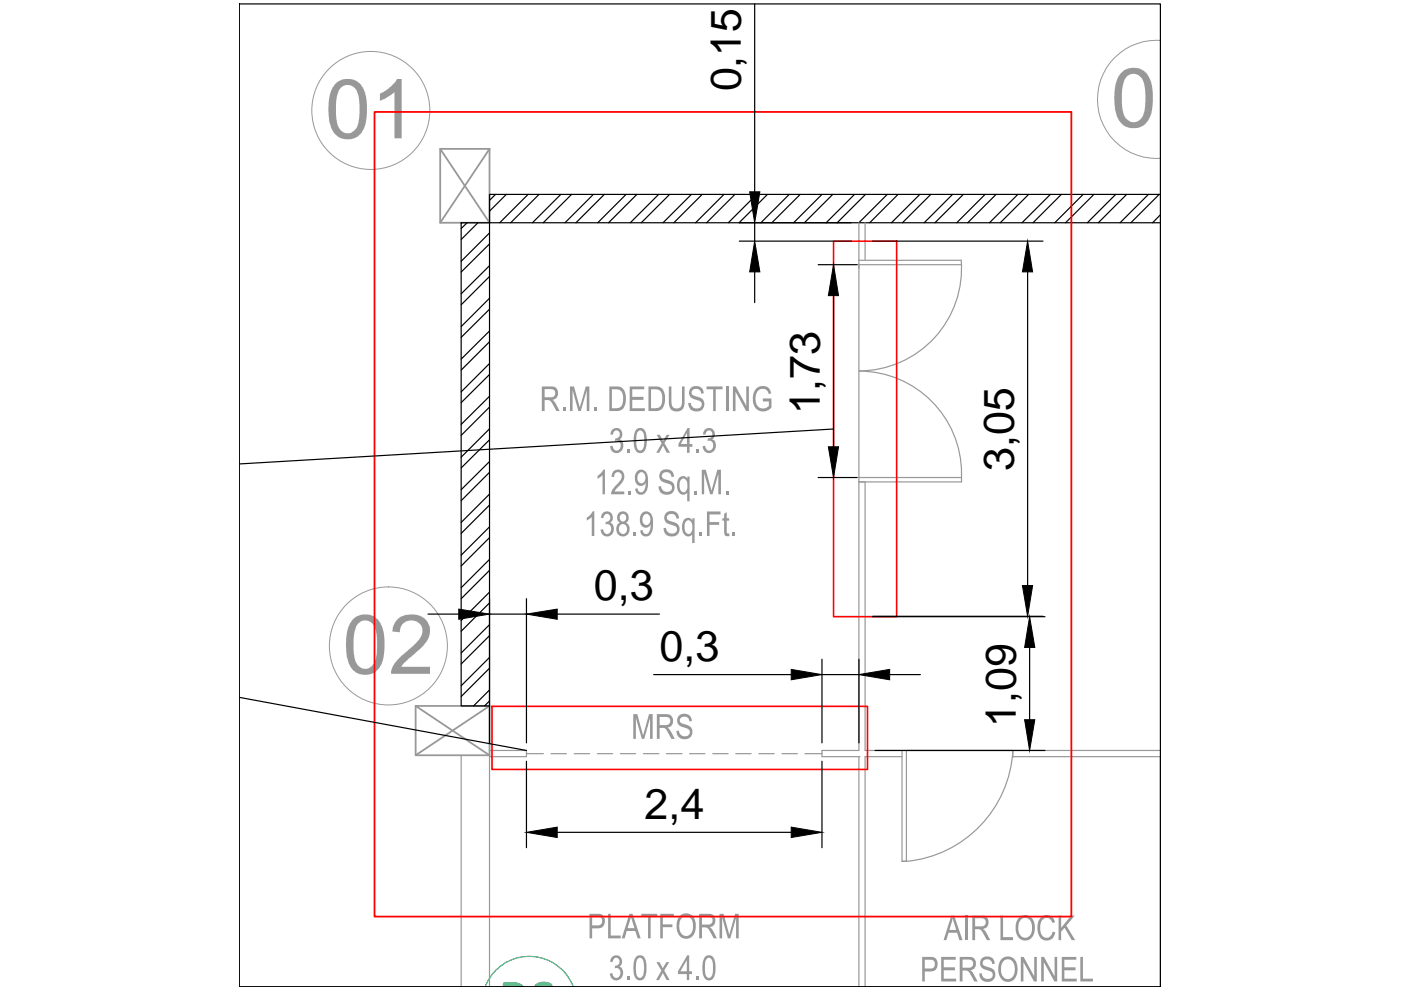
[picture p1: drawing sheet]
<svg xmlns="http://www.w3.org/2000/svg" width="297mm" height="210mm" viewBox="0 0 297 210" stroke-linecap="round" stroke-linejoin="round" font-family="sans-serif">
<defs><g id="words">
<g font-size="9.1">
<text x="157.1" y="19.4" transform="rotate(-90 157.1 19.4)">0,15</text>
<text x="173.8" y="87.9" transform="rotate(-90 173.8 87.9)">1,73</text>
<text x="215" y="99.8" transform="rotate(-90 215 99.8)">3,05</text>
<text x="125.9" y="127.3">0,3</text>
<text x="139.9" y="140.1">0,3</text>
<text x="215.4" y="154.1" transform="rotate(-90 215.4 154.1)">1,09</text>
<text x="136.7" y="173.6">2,4</text>
</g>
</g></defs>
<!-- layer: NF COL -->
<path d="M93.3 31.6h10.5v15.6h-10.5zM93.3 31.6l10.5 15.6M103.8 31.6l-10.5 15.6M88.1 149.7h15.7v10.4h-15.7zM88.1 149.7l15.7 10.4M103.8 149.7l-15.7 10.4" fill="none" stroke="#989898" stroke-width=".38"/>
<!-- layer: AR-DOOR -->
<path d="M97.8 160.1v49.1M103.8 160.1v49.1" fill="none" stroke="#989898" stroke-width=".25"/>
<!-- layer: column no. -->
<g fill="#989898">
<path d="M80.5 19.9l2-1.2 1.1-1.1 .6-.9h1v12.6h-1.6v-9.8l-1.6 1.2-1.5 .7z"/>
<path d="M71.2 17.7a3.7 3.7 0 0 1 6.3 2.3l.3 2v2.7l-.3 1.7a3.8 3.8 0 0 1-4.1 3.1 3.8 3.8 0 0 1-3.5-3.6l-.3-3.2 .4-2.8a4.3 4.3 0 0 1 1.2-2.2zM72.4 18.5a6.7 6.7 0 0 0-1.2 4.9l.2 2.2a2.4 2.4 0 0 0 3.2 2.5 3.9 3.9 0 0 0 1.6-3.8v-2.1l-.1-1.5a2.49 2.49 0 0 0-3-2.6z"/>
</g>
<circle cx="78.6" cy="23.4" r="12.5" fill="none" stroke="#989898" stroke-width=".21"/>
<g fill="#989898">
<path d="M84.1 131.6a4.5 4.5 0 0 1 6.4 0 4 4 0 0 1-1 5.5l-3.8 3.4-.7 .9h6.2v1.5h-8.3a6.2 6.2 0 0 1 2.9-4.4l2.4-2.2a2.96 2.96 0 0 0 .9-3.9 2.46 2.46 0 0 0-2.8-.7 2.46 2.46 0 0 0-1.5 2.4l-1.6-.2 .2-1.2z"/>
<path d="M74.7 131.5a3.8 3.8 0 0 1 3.9-1.1 3.8 3.8 0 0 1 2.6 3.1l.3 2.1v2.6l-.3 1.7a3.8 3.8 0 0 1-4.1 3.2 3.8 3.8 0 0 1-3.5-3.7l-.3-2.3 .2-2.8 .4-1.6zM76 132.2l-.5 .6-.5 1.8v3.2l.1 1.3a2.4 2.4 0 0 0 3.2 2.5 3.9 3.9 0 0 0 1.6-3.7l.1-2.2-.2-1.5a2.49 2.49 0 0 0-3-2.6z"/>
</g>
<circle cx="82.3" cy="137" r="12.5" fill="none" stroke="#989898" stroke-width=".21"/>
<g fill="#989898">
<path d="M237.7 15.4a3.7 3.7 0 0 1 3.9-.8 3.7 3.7 0 0 1 2.5 3l.3 2.1v2.1l-.2 1.8a3.8 3.8 0 0 1-3.9 3.6 3.8 3.8 0 0 1-3.8-3.7l-.3-2.3 .2-2.8 .7-2zM238.9 16.2l-.5 .8-.5 2v2.9l.1 1.4a2.36 2.36 0 0 0 3.5 2.3 4.8 4.8 0 0 0 1.4-4.1l-.3-3.4a2.32 2.32 0 0 0-1.2-2.1 2.32 2.32 0 0 0-2.5 .2z"/>
<path d="M246.1 14.4v12.8v-7.3l-.1-1zM246.1 15.6v5.8z"/>
</g>
<path d="M246 8.6a12.5 12.5 0 0 0-13.3 12.5 12.5 12.5 0 0 0 13.3 12.5" fill="none" stroke="#989898" stroke-width=".21"/>
<!-- layer: AR-ROOM-NAME -->
<path d="M102.9 209.2a10 10 0 0 1 9.3-6.4 10 10 0 0 1 9.3 6.4" fill="none" stroke="#00dd6e" stroke-width=".25"/>
<!-- layer: BRICK WALL -->
<g fill="none" stroke="#000" stroke-width=".25">
<path d="M97.8 47.2h6v102.5h-6zM99 47.2l-1.2 1.3M101.3 47.2l-3.5 3.6M103.8 49.4l-6 6M103.8 56.3l-6 6M103.8 51.7l-6 6M103.8 58.6l-6 6M105.1 41.2l-1.3 1.3M107.3 41.2l-3.5 3.6M112 41.2l-6.1 6M114.3 41.2l-6 6M118.9 41.2l-6 6"/>
<path d="M121.2 41.2l-6 6M125.8 41.2l-6 6M128.1 41.2l-6 6M132.7 41.2l-6 6M135 41.2l-6 6M139.6 41.2l-6 6M142 41.2l-6 6M146.6 41.2l-6 6M148.9 41.2l-6 6M153.5 41.2l-6 6M155.8 41.2l-6 6M160.4 41.2l-6 6"/>
<path d="M162.7 41.2l-6 6M167.3 41.2l-6 6M169.7 41.2l-6.1 6M174.3 41.2l-6 6M176.6 41.2l-6.1 6M181.2 41.2l-6 6M183.5 41.2l-6 6M188.1 41.2l-6 6M190.4 41.2l-6 6M195 41.2l-6 6M197.3 41.2l-6 6M202 41.2l-6.1 6"/>
<path d="M204.2 41.2l-6 6M208.9 41.2l-6.1 6M211.2 41.2l-6 6M215.8 41.2l-6 6M218.1 41.2l-6 6M222.7 41.2l-6 6M225 41.2l-6 6M229.6 41.2l-6 6M231.9 41.2l-6 6M236.5 41.2l-6 6M238.9 41.2l-6 6M243.5 41.2l-6 6"/>
<path d="M245.8 41.2l-6 6M246 41.2h-142.2v6h142.2M246 45.5l-1.6 1.7M103.8 63.2l-6 6M103.8 70.2l-6 5.9M103.8 77.1l-6 6M103.8 65.6l-6 5.9M103.8 72.5l-6 6M103.8 79.4l-6 6M103.8 84l-6 6M103.8 90.9l-6 6M103.8 97.9l-6 5.9"/>
<path d="M103.8 86.3l-6 6M103.8 93.2l-6 6M103.8 104.8l-6 6M103.8 111.7l-6 6M103.8 118.6l-6 6M103.8 100.1l-6 6.1M103.8 107.1l-6 6M103.8 114l-6 6M103.8 125.5l-6 6.1M103.8 132.4l-6 6.1M103.8 139.4l-6 6M103.8 120.9l-6 6"/>
<path d="M103.8 127.8l-6 6M103.8 134.8l-6 6M103.8 146.3l-3.4 3.4M103.8 141.7l-6 6M103.8 148.6l-1.1 1.1"/>
</g>
<!-- layer: Clean room partition -->
<path d="M182.1 47.2v8M183.4 47.2v7.9M103.8 159.1h7.8v1.3h-7.8v-.3M191.2 159.1h-7.8v-56.9h-1.3v56.9h-7.8v1.3h7.8M214.7 159.1h31.3M182.1 160.4h.1M182.1 160.4v48.8M191.2 160.4h-7.8v48.8M214.7 160.4h31.3v48.8" fill="none" stroke="#989898" stroke-width=".25"/>
<!-- layer: Dimesion -->
<g fill="none" stroke="#989898" stroke-width=".25">
<path d="M111.6 159.8h3.6M116.8 159.8h3.3M121.7 159.8h3.3M126.6 159.8h3.3M131.5 159.8h3.3M136.4 159.8h3.3M141.3 159.8h3.3M146.2 159.8h3.3M151.1 159.8h3.3M156 159.8h3.2M160.9 159.8h3.3M165.8 159.8h3.3"/>
<path d="M170.7 159.8h3.6"/>
</g>
<!-- layer: BRICK WALL -->
<g fill="#989898">
<path d="M134.3 151.4h.8l1.2 4.5 1.3-4.5h.8v5.3h-.6v-4.4l-1.2 4.4h-.5l-1.3-4.5v4.5h-.5z"/>
<path d="M143.9 151.8l.4-.3 .6-.2 1 .2 .5 .4 .3 .7v.3h-.6a1 1 0 0 0-1-1 1 1 0 0 0-1 1l.4 .5 1.8 .6 .5 .8v.7l-.3 .7-.6 .4-.5 .1h-.8l-.7-.4-.4-.7-.1-.6 .6-.1 .2 .7 .4 .4 .5 .1a.91 .91 0 0 0 1.1-.8 .91 .91 0 0 0-.9-1l-1-.3-.6-.6-.1-.9z"/>
<path d="M139.3 151.4l2.5 .1 .4 .1 .3 .4 .2 .5-.1 1.1-.5 .5-.6 .1 .5 .5 1.1 2h-.7l-1-1.8a.9 .9 0 0 0-.9-.6h-.6v2.4h-.6zM139.9 152v1.7h1.4a.85 .85 0 0 0 .8-.9 .85 .85 0 0 0-.9-.8z"/>
</g>
<!-- layer: AR-DOOR -->
<path d="M182.1 55.2h21.7a21.7 21.7 0 0 1-21.7 23.4 21.9 21.9 0 0 1 21.8 23.6h-21.8zM182.1 56.1h21.7M182.1 101.2h21.8" fill="none" stroke="#989898" stroke-width=".25"/>
<!-- layer: BRICK WALL -->
<g fill="#989898">
<path d="M204.6 194.1h.6v5.2h-.6z"/>
<path d="M212.1 194.1h.6v4.6h2.1v.6h-2.7z"/>
<path d="M220.7 194.5l.9-.5 .9 .1 .8 .6 .4 .8-.6 .2-.3-.7-.3-.3-.5-.1-.6 .1-.5 .4-.4 1.1 .1 1.3 .3 .8a1.23 1.23 0 0 0 1.4 .4 1.23 1.23 0 0 0 .9-1.2l.5 .2v.2l-.3 .8-.7 .5-.5 .2h-.8l-.9-.6-.5-1.2-.1-1.3 .3-1z"/>
<path d="M224.4 194.1h.6v2.6l2.1-2.6h.8l-1.8 2.1 1.9 3.1h-.8l-1.5-2.6-.7 .8v1.8h-.6z"/>
<path d="M199.5 202.9h3.1v.6h-2.5v1.6h2.4v.6h-2.4v1.8h2.6v.6h-3.2z"/>
<path d="M208.2 203.2l.7-.4 1.2 .1 .5 .5 .3 .6v.3h-.6a1.01 1.01 0 0 0-.9-.9 1.01 1.01 0 0 0-1 .8 1.22 1.22 0 0 0 1.2 .9l1.1 .5 .3 .7-.1 .9-.4 .7-.8 .3h-.6l-.7-.3-.6-.6-.2-.9h.6l.3 .8 .9 .3a.9 .9 0 0 0 1.1-.8 .9 .9 0 0 0-1-.9l-.9-.3-.6-.5-.2-1.1z"/>
<path d="M216.4 202.9h.6l2.3 4.1v-4.1h.5v5.2h-.6l-2.2-4.1v4.1h-.6z"/>
<path d="M220.8 202.9h.5l2.3 4.1v-4.1h.5v5.2h-.6l-2.2-4.1v4.1h-.5z"/>
<path d="M225.1 202.9h3.1v.6h-2.5v1.6h2.3v.6h-2.3v1.8h2.6v.6h-3.2z"/>
<path d="M229.1 202.9h.5v4.6h2.1v.6h-2.6z"/>
<path d="M201.7 194.1h.6l1.8 5.2h-.7l-.5-1.5h-1.8l-.5 1.5h-.5zM202 194.7l-.7 2.5h1.4z"/>
<path d="M206.1 194.1h2.5l.6 .4 .4 .7-.1 .8-.4 .7-.7 .3 .5 .5 1.1 1.8h-.8l-1-1.8-.6-.5h-.9v2.3h-.6zM206.7 194.7v1.7h1.4a.87 .87 0 0 0 .9-.8 .87 .87 0 0 0-.9-.9z"/>
<path d="M215.9 194.7l.6-.5 1-.2 1 .4 .6 .7 .3 1.1v1.3l-.5 1.1-.6 .6-.7 .2h-.7l-.6-.3-.6-.7-.4-1.1v-1.2zM216.5 194.9l-.6 1.2 .1 1.5 .2 .6 .5 .5 .4 .1h.6l.6-.4 .4-.7 .1-1.5-.1-.5-.4-.6-.6-.5h-.7z"/>
<path d="M195.5 202.9h2.4l.5 .4 .4 .8-.1 1.1-.6 .6-.6 .2h-1.4v2.1h-.6zM196.1 203.5v1.8h1.1a.93 .93 0 0 0 1-.9 .93 .93 0 0 0-1-.9z"/>
<path d="M203.5 202.9h2.3l.8 .4 .3 .6v.9l-.5 .6-.7 .3 .6 .5 1 1.9h-.7l-1-1.9-.4-.3-.4-.1h-.7v2.3h-.6zM204.1 203.4v1.8h1.3a.87 .87 0 0 0 .9-.9 .87 .87 0 0 0-.9-.9z"/>
<path d="M212.2 203.6l.9-.8h1l.6 .3 .7 .7 .3 1.1v1.2l-.3 1.1-.8 .8-.6 .2-.8-.1-.7-.3-.4-.6-.4-1.2v-1zM212.7 203.9l-.5 1.1v1.1l.3 .7 .8 .7h.9l.5-.4 .3-.6 .2-1.3-.2-.9-.6-.7-.4-.2-.8 .1z"/>
</g>
<!-- layer: AR-DOOR -->
<path d="M191.2 159.1h1v23.5h-1zM214.7 159.1h-22.5h22.5v1.5M214.7 159.1a24.8 24.8 0 0 1-23.5 23.5" fill="none" stroke="#989898" stroke-width=".25"/>
<!-- layer: BRICK WALL -->
<g fill="#989898">
<path d="M128.9 193.7h.6v4.7h2.1v.6h-2.7z"/>
<path d="M136 193.7h3.3v.6h-1.3v4.7h-.6v-4.7h-1.4z"/>
<path d="M140 193.7h2.9v.6h-2.4v1.7h2.1v.6h-2.1v2.4h-.5z"/>
<path d="M152.6 193.7h.8l1.2 4.5 1.3-4.5h.7v5.3h-.5v-4.4l-1.3 4.4h-.5l-1.2-4.5v4.5h-.5z"/>
<path d="M129.8 202.9l.7-.3a1.32 1.32 0 0 1 1.3 .8 1.32 1.32 0 0 1-.5 1.6l.5 .2 .3 .6v.6l-.2 .8-.7 .6h-.9l-.8-.6-.2-.8 .5-.1 .2 .6a.87 .87 0 0 0 1.2 .3 .87 .87 0 0 0 .3-1.2 .85 .85 0 0 0-1.2-.7l.1-.5a.82 .82 0 0 0 .9-.9 .82 .82 0 0 0-1-.8l-.3 .4-.1 .5-.5-.1z"/>
<path d="M133 207h.5v.8h-.5z"/>
<path d="M139.2 204h.6l.7 1.3 .8-1.3h.6l-1.1 1.8 1.2 2h-.7l-.8-1.5-.8 1.5h-.6l1.1-2z"/>
<path d="M147.6 207h.6v.8h-.6z"/>
<path d="M119.3 86.4h.6v.8h-.6z"/>
<path d="M120.8 81.9h.9l1.2 4.5 1.3-4.5h.8v5.3h-.6v-4.4l-1.3 4.4h-.5l-1.2-4.5v4.5h-.6z"/>
<path d="M125.9 86.4h.7v.8h-.7z"/>
<path d="M133.5 81.9h3.1v.6h-2.5v1.6h2.3v.7h-2.3v1.8h2.6v.6h-3.2z"/>
<path d="M141.8 81.9h.6v3.9a1.12 1.12 0 0 0 1.4 .8 1.12 1.12 0 0 0 .8-1.4v-3.3h.5v3.7l-.2 1-.4 .4-.7 .2h-.9l-.6-.4-.3-.4-.2-.9z"/>
<path d="M146.4 82.4l.8-.5 1.2 .1 .6 .6 .2 .8-.5 .1-.1-.2a.98 .98 0 0 0-1.1-.9 .98 .98 0 0 0-.8 1.1l.4 .4 1.5 .5 .6 .6 .1 .9-.1 .5-.5 .6-.7 .2h-.8l-.6-.3-.6-.8-.1-.6 .6-.1 .1 .6 .3 .4 .9 .2a.89 .89 0 0 0 1-.9 .89 .89 0 0 0-1-.9l-1.1-.4-.4-.4-.2-.9z"/>
<path d="M149.8 81.9h3.4v.6h-1.4v4.7h-.6v-4.7h-1.4z"/>
<path d="M153.9 81.9h.5v5.3h-.5z"/>
<path d="M155.4 81.9h.6l2.2 4.1v-4.1h.6v5.3h-.6l-2.3-4.2v4.2h-.5z"/>
<path d="M160.2 82.5l.8-.6h1.1l.6 .2 .4 .4 .4 .9-.5 .2-.3-.7a1.45 1.45 0 0 0-1.7-.3 1.45 1.45 0 0 0-.8 1.5v1l.2 .7 .6 .6 .4 .2h.7l.9-.5v-1h-1.3v-.6h1.9v1.9l-.7 .5-.8 .3h-1l-.8-.6-.4-.6-.3-.9 .1-1.4z"/>
<path d="M129.7 91.3l.5-.5h.9l.7 .5 .1 .9a1 1 0 0 1-.6 1l.5 .2 .4 .7v.6l-.3 .7-.6 .6h-.9l-.7-.5-.3-.9 .5-.1 .1 .6a.87 .87 0 0 0 1.2 .3 .87 .87 0 0 0 .4-1.1 .87 .87 0 0 0-1.2-.8l.1-.6a.83 .83 0 0 0 .9-.8 .83 .83 0 0 0-1-.8l-.3 .3-.2 .6-.5-.1z"/>
<path d="M133 95.2h.6v.8h-.6z"/>
<path d="M139.2 92.2h.7l.7 1.3 .7-1.3h.7l-1.1 1.8 1.2 2h-.7l-.8-1.5-.8 1.5h-.7l1.2-2z"/>
<path d="M147.6 95.2h.6v.8h-.6z"/>
<path d="M149.4 91.1a1.29 1.29 0 0 1 1.9 .2 1.29 1.29 0 0 1-.3 1.9l.3 .1 .3 .4 .2 1.2-.4 .7-.8 .4a1.45 1.45 0 0 1-1.6-1.4l.5-.1 .2 .6a.87 .87 0 0 0 1.1 .3 .87 .87 0 0 0 .4-1.2 .82 .82 0 0 0-1.2-.7l.1-.6a.84 .84 0 0 0 .9-.8 .84 .84 0 0 0-.9-.8l-.4 .4-.2 .5-.5-.1z"/>
<path d="M127.9 99.6h.4v5.2h-.6v-4.1l-1 .8v-.6l.9-.8z"/>
<path d="M130.1 99.9l.6-.3h.5a1.61 1.61 0 0 1 .6 2.8l-1.5 1.8h2.1v.6h-2.8l.2-.9 1.7-1.9 .3-.8a.85 .85 0 0 0-.7-1.1 .85 .85 0 0 0-.9 1.1l-.5-.1 .1-.7z"/>
<path d="M133.3 104.1h.5v.7h-.5z"/>
<path d="M140.1 100l.9-.5 1.1 .1 .6 .7 .2 .8h-.5l-.1-.2a1.01 1.01 0 0 0-1.1-.8 1.01 1.01 0 0 0-.9 .9l.4 .5 1.6 .6 .6 .6 .1 .8-.2 .7-.5 .5-.6 .2-.9-.1-.5-.2-.4-.5-.3-.9 .6-.1 .1 .6 .3 .3 .4 .3h.6a.87 .87 0 0 0 .9-.9 .87 .87 0 0 0-1-.9l-1.1-.4-.5-.5-.1-.8z"/>
<path d="M147.2 104.1h.6v.7h-.6z"/>
<path d="M148.8 99.6h.8l1.3 4.5 1.2-4.5h.8v5.2h-.6v-4.4l-1.2 4.4h-.5l-1.3-4.4v4.4h-.5z"/>
<path d="M153.9 104.1h.6v.7h-.6z"/>
<path d="M125.7 108.4h.3v5.3h-.5v-4.1l-1.1 .7v-.6l.9-.6z"/>
<path d="M127.8 108.8l.5-.3 .5-.1 .4 .1 .5 .5 .2 .4v.7l-.5 .7 .5 .4 .3 .8-.2 .8-.7 .9h-.9l-.3-.1-.6-.6-.2-.7 .6-.1 .2 .7a.92 .92 0 0 0 1.2 .1 .92 .92 0 0 0 .3-1.2 .81 .81 0 0 0-1.2-.6v-.6a.84 .84 0 0 0 1-.8 .84 .84 0 0 0-1-.8l-.3 .2-.2 .7-.5-.1z"/>
<path d="M134.3 112.9h.6v.8h-.6z"/>
<path d="M141.3 108.7l.8-.3 1 .1 .7 .6 .2 .8-.6 .1v-.3a1.01 1.01 0 0 0-1.1-.7 1.01 1.01 0 0 0-.9 .9l.3 .4 1.7 .6 .6 .6 .1 .9-.2 .6-.6 .6-.5 .1h-1l-.5-.3-.4-.4-.2-1 .5-.1 .1 .6 .4 .4 .4 .2h.6a.87 .87 0 0 0 .8-.9 .87 .87 0 0 0-.9-.8l-1.1-.4-.6-.7v-.9z"/>
<path d="M148.3 112.9h.6v.8h-.6z"/>
<path d="M149.9 108.4h2.9v.7h-2.4v1.6h2.1v.6h-2.1v2.4h-.5z"/>
<path d="M153.5 109l.6-.4v1.3h.5v.5h-.5v2.5l.1 .2h.4l.1 .6a.83 .83 0 0 1-1-.2 .83 .83 0 0 1-.2-.9v-2.2h-.4v-.5h.4z"/>
<path d="M155.3 112.9h.6v.8h-.6z"/>
<path d="M125 193.7l2.6 .2 .4 .4 .3 .8-.2 1-.5 .6-.7 .1h-1.4v2.2h-.5zM125.5 194.3v1.9h1.1a.93 .93 0 0 0 1.1-.9 .93 .93 0 0 0-1.1-1z"/>
<path d="M133.5 193.7h.6l1.7 5.3h-.6l-.5-1.6h-1.8l-.5 1.6h-.6zM133.8 194.3l-.8 2.5h1.5z"/>
<path d="M144 194.3l.9-.6h.9l.8 .3 .6 .7 .3 1.1-.1 1.5-.3 .8-.8 .8-.5 .1h-.8l-.6-.3-.6-.6-.3-1.2v-1.1zM144.8 194.4l-.4 .4-.3 .7v1.7l.3 .7 .4 .4 .9 .1 .7-.3 .4-.5 .1-.7-.1-1.5-.1-.4-.6-.6-.9-.1z"/>
<path d="M148.2 193.7h2.4l.7 .4 .4 .8-.2 1-.4 .5-.6 .2 .8 .9 .7 1.5h-.7l-1-1.9a.75 .75 0 0 0-.8-.5h-.7v2.4h-.6zM148.8 194.3v1.7h1.2a.88 .88 0 0 0 1.1-.7 .88 .88 0 0 0-.9-1z"/>
<path d="M134.9 202.9l.4-.3h.4a1.85 1.85 0 0 1 1.4 2.1v1.3l-.4 1.2-.5 .6-.5 .1-.5-.1-.7-.8-.2-1.6 .1-1.5zM135.2 203.3l-.3 .5-.1 .9 .2 2a.73 .73 0 0 0 .8 .6 .73 .73 0 0 0 .6-.9l.2-1.6-.3-1.2a.68 .68 0 0 0-1.1-.3z"/>
<path d="M145.7 202.6h.4v3.3h.6v.6h-.6v1.3h-.5v-1.3h-1.9v-.6zM145.6 203.6l-1.3 2.3h1.3z"/>
<path d="M149.5 202.9l.7-.3a1.62 1.62 0 0 1 1.5 1.9v1.3l-.3 1.4-.5 .6-.5 .1-.6-.1-.6-.8-.3-1.3 .1-1.7zM149.9 203.2l-.3 .4-.1 .9v1.4l.2 .9a.73 .73 0 0 0 .9 .5 .73 .73 0 0 0 .5-.9l.1-2-.2-.8a.73 .73 0 0 0-1.1-.4z"/>
<path d="M114.9 81.9h2.3l.8 .4 .3 .8-.1 1-.5 .5-.6 .2 .8 .9 .7 1.5h-.6l-1-1.8-.4-.5-.4-.1h-.7v2.4h-.6zM115.5 82.5v1.7h1.2a.88 .88 0 0 0 1-.7 .88 .88 0 0 0-.9-1z"/>
<path d="M129.2 81.9l2.2 .1 .6 .4 .4 .5 .3 1.1v1.4l-.5 1.1-.6 .5-2.4 .2zM129.7 82.5v4.1l1.7-.2 .5-.4 .2-.7v-1.4l-.2-.6-.6-.7z"/>
<path d="M137.5 81.9l2.2 .1 .6 .3 .4 .6 .3 1v1.5l-.5 1.1-.6 .5-2.4 .2zM138 82.5v4.1l1.7-.2 .5-.4 .2-.9v-1.2l-.2-.7-.6-.6z"/>
<path d="M134.9 91.1l.4-.3 .5-.1a1.88 1.88 0 0 1 1.3 2.2v1.4l-.4 1.2-.7 .5-.8-.1-.5-.5-.3-1.3v-2zM135.4 91.4l-.3 .4-.2 .8 .1 2.3a.76 .76 0 0 0 .9 .6 .76 .76 0 0 0 .6-.9l.1-1.9-.2-.9a.69 .69 0 0 0-1-.4z"/>
<path d="M145.8 90.7h.4v3.4h.6v.6h-.6v1.3h-.5v-1.3h-1.9v-.6zM145.7 91.8l-1.4 2.3h1.4z"/>
<path d="M135 100l.6-.4 1 .1 .5 .5 .3 .9v1.8l-.2 .8-.5 .9-.7 .3a1.23 1.23 0 0 1-1.3-1.3l.5-.1a.77 .77 0 0 0 .7 .9 .77 .77 0 0 0 .8-.8l.2-1.3-.4 .6-.7 .1a1.77 1.77 0 0 1-1.1-2.5zM135.5 100.4l-.3 .4v.7a.84 .84 0 0 0 .8 1 .84 .84 0 0 0 .8-1l-.2-1a.69 .69 0 0 0-1.1-.1z"/>
<path d="M144.1 101.2l.5-.2a.94 .94 0 0 1 1.1 .5v-.5h.5v5.3h-.5v-1.8a1.21 1.21 0 0 1-1.4 .2 1.21 1.21 0 0 1-.7-1.2v-1.4zM144.6 101.5l-.5 .9v1l.2 .5a.76 .76 0 0 0 .9 .4 .76 .76 0 0 0 .5-.8v-.9l-.1-.6a.74 .74 0 0 0-1-.5z"/>
<path d="M131.1 108.8l.7-.4 .8 .1 .7 .7v.7a.87 .87 0 0 1-.6 .9l.3 .1 .4 .6v1.3l-.5 .7-.5 .2h-.6l-.8-.5-.3-.7 .1-1.1 .7-.6-.2-.1a1.39 1.39 0 0 1-.2-1.9zM131.7 109.1a.78 .78 0 0 0-.2 1.2 .78 .78 0 0 0 1.2 0 .79 .79 0 0 0-.1-1 .79 .79 0 0 0-.9-.2zM131.6 111.2l-.3 .4-.1 .6a.9 .9 0 0 0 1 1 .9 .9 0 0 0 .7-1.2 .85 .85 0 0 0-1.3-.8z"/>
<path d="M136.1 108.8l.6-.4 .9 .2 .5 .5 .3 .8 .1 1.8-.2 .9-.6 .9-.6 .2a1.23 1.23 0 0 1-1.4-1.2l.6-.1a.77 .77 0 0 0 .7 .8 .77 .77 0 0 0 .8-.8l.2-1.2-.5 .5-.7 .2a1.77 1.77 0 0 1-1-2.5zM136.5 109.2l-.3 .9a.89 .89 0 0 0 .8 1.2 .89 .89 0 0 0 .9-1.1l-.2-.8a.69 .69 0 0 0-1.2-.2z"/>
<path d="M145.1 110.1l.5-.3a.94 .94 0 0 1 1.2 .6v-.5h.5v5.2h-.5l-.1-1.8a1.21 1.21 0 0 1-1.3 .3 1.21 1.21 0 0 1-.8-1.2l.1-1.5zM145.6 110.4l-.5 .8 .2 1.4a.76 .76 0 0 0 .9 .6 .76 .76 0 0 0 .6-.9v-1l-.2-.5a.7 .7 0 0 0-1-.4z"/>
</g>
<!-- layer: 0 -->
<path d="M79.4 23.7h147.7v170.6h-147.7z" fill="none" stroke="#f00" stroke-width=".38"/>
<path d="M176.7 51.1h13.4v79.7h-13.4zM104.3 149.8h79.6v13.3h-79.6z" fill="none" stroke="#f00" stroke-width=".34"/>
<g fill="none" stroke="#000" stroke-width=".25">
<path d="M50.7 .8h195.3v208.4h-195.3zM160 .8v39.9M156.7 51.1h23.8M156.7 47.2h23.8M160 47.2v3.9M160 57.6v6.6M173.5 56.1h8.3M185 51.1h36.1M217.9 57.6v66.5M176.7 62.7v32M176.7 91l-126 7.4M173.5 101.2h8.3"/>
<path d="M90.7 130.2h6.6M103.8 126.9v30.6M103.8 130.2h7.8M111.6 126.9v30.6M118.1 130.2h21.7M174.3 139.8v17.7M182.1 139.8v17.7M185 130.7h36.1M185 130.8h36.6M218.3 137.3v15.3M50.7 147.9l60.9 11.2M138.6 143h29.2"/>
<path d="M174.3 143h7.8M185.5 159.1h36.1M188.6 143h6.5M111.6 161.4v18.3M118.1 176.5h49.7M174.3 161.4v18.3"/>
</g>
<g fill="#000" stroke="#000" stroke-width=".21">
<path d="M160 51.1l1.1 6.5h-2.2zM158.9 40.7h2.2l-1.1 6.5zM217.9 51.1l1 6.5h-2.1zM176.7 56.1l1.1 6.6h-2.2zM175.6 94.7h2.2l-1.1 6.5zM97.3 129.1l6.5 1.1-6.5 1.1zM111.6 130.2l6.5-1.1v2.2zM216.8 124.1h2.1l-1 6.6zM218.3 130.8l1.1 6.5h-2.2zM167.8 141.9l6.5 1.1-6.5 1.1zM182.1 143l6.5-1.1v2.2zM217.2 152.6h2.2l-1.1 6.5z"/>
<path d="M111.6 176.5l6.5-1.1v2.2zM167.8 175.4l6.5 1.1-6.5 1.1z"/>
</g>
<use href="#words"/>
</svg>
